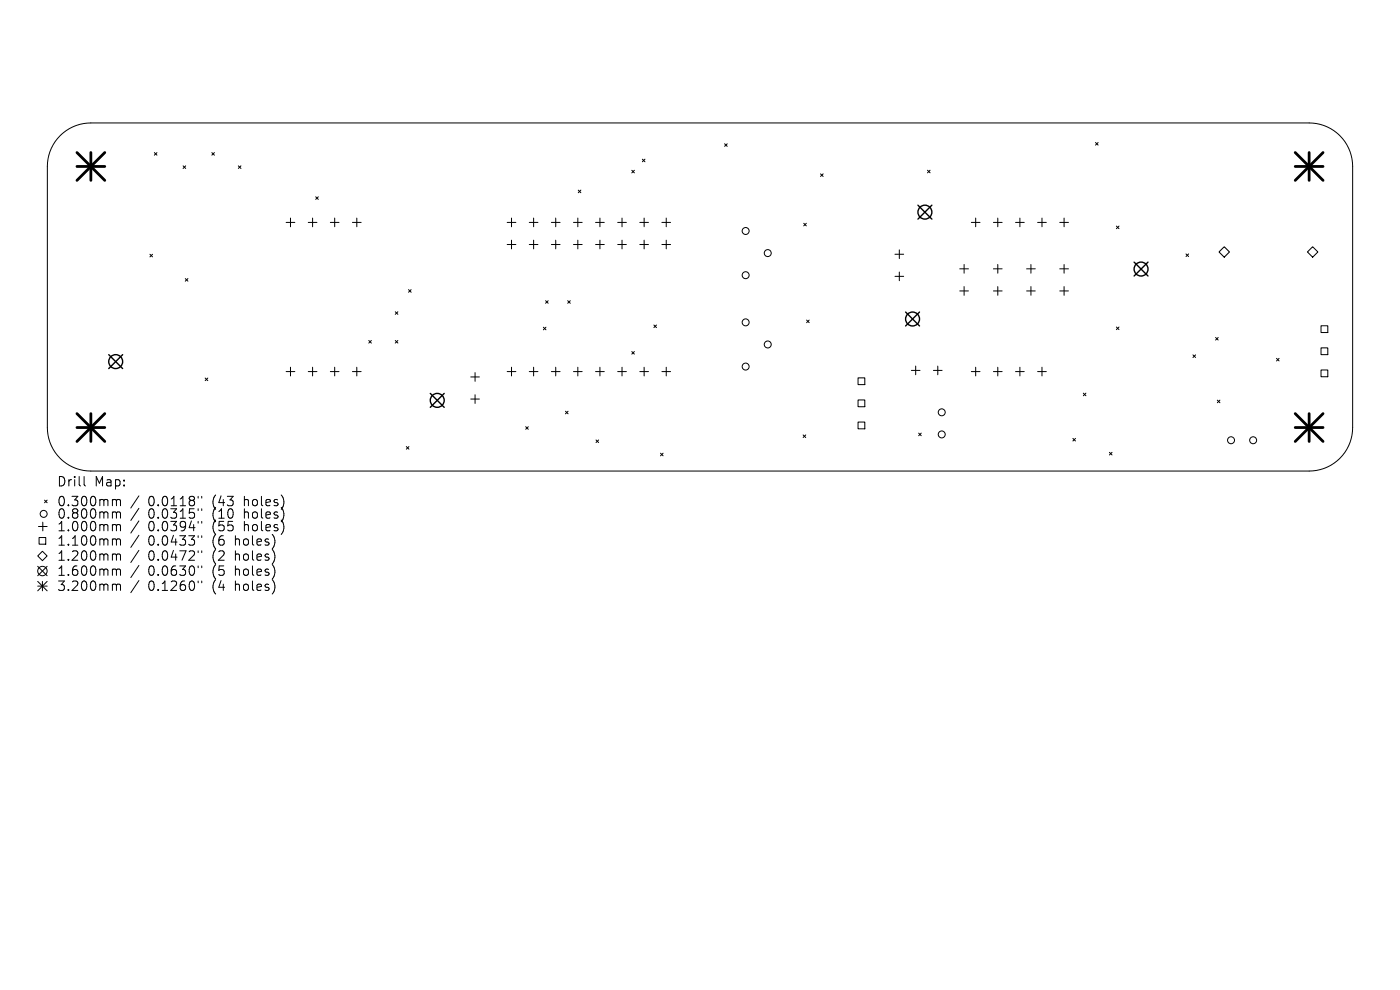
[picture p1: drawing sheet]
<svg xmlns="http://www.w3.org/2000/svg" width="297mm" height="210mm" viewBox="0 0 297 210" stroke-linecap="round" stroke-linejoin="round" font-family="sans-serif">
<defs><g id="words">
<g font-size="2.8">
<text x="12" y="103.5">Drill</text>
<text x="12" y="107.7">0.300mm</text>
<text x="20" y="103.5">Map:</text>
<text x="31.4" y="107.7">0.0118&quot;</text>
<text x="45.2" y="107.7">(43</text>
<text x="52" y="107.7">holes)</text>
<text x="12" y="110.3">0.800mm</text>
<text x="12" y="113">1.000mm</text>
<text x="31.4" y="110.3">0.0315&quot;</text>
<text x="31.4" y="113">0.0394&quot;</text>
<text x="45.2" y="110.3">(10</text>
<text x="45.2" y="113">(55</text>
<text x="52" y="110.3">holes)</text>
<text x="52" y="113">holes)</text>
<text x="12" y="116">1.100mm</text>
<text x="12" y="119.2">1.200mm</text>
<text x="31.4" y="116">0.0433&quot;</text>
<text x="31.4" y="119.2">0.0472&quot;</text>
<text x="45.2" y="116">(6</text>
<text x="45.2" y="119.2">(2</text>
<text x="50.1" y="116">holes)</text>
<text x="50.1" y="119.2">holes)</text>
<text x="12" y="122.4">1.600mm</text>
<text x="12" y="125.6">3.200mm</text>
<text x="31.4" y="122.4">0.0630&quot;</text>
<text x="31.4" y="125.6">0.1260&quot;</text>
<text x="45.2" y="122.4">(5</text>
<text x="45.2" y="125.6">(4</text>
<text x="50.1" y="122.4">holes)</text>
<text x="50.1" y="125.6">holes)</text>
</g>
</g></defs>
<g fill="none" stroke="#000" stroke-width=".21">
<path d="M12.7 28.8a9.2 9.2 0 0 1 6.6-2.7h258.4a9.2 9.2 0 0 1 9.3 9.2v55.4a9.2 9.2 0 0 1-9.3 9.2h-258.4a9.2 9.2 0 0 1-9.3-9.2v-55.4a9.2 9.2 0 0 1 2.7-6.5zM32.7 32.4l.6 .5M33.3 32.4l-.6 .5M38.8 35.2l.6 .5M39.4 35.2l-.6 .5M44.9 32.4l.6 .5M45.5 32.4l-.6 .5M50.6 35.2l.5 .5M51.1 35.2l-.5 .5M134 36.1l.6 .6M134.6 36.1l-.6 .6M136.3 33.8l.5 .5"/>
<path d="M136.8 33.8l-.5 .5M153.7 30.5l.6 .5M154.3 30.5l-.6 .5M174.1 36.9l.5 .5M174.6 36.9l-.5 .5M196.8 36.1l.5 .6M197.3 36.1l-.5 .6M232.4 30.2l.6 .6M233 30.2l-.6 .6M31.8 53.9l.6 .6M32.4 53.9l-.6 .6M39.3 59.1l.6 .5"/>
<path d="M39.9 59.1l-.6 .5M60.7 47.2h1.8M61.6 46.3v1.8M65.4 47.2h1.8M66.3 46.3v1.8M67 41.7l.5 .6M67.5 41.7l-.5 .6M70.1 47.2h1.8M71 46.3v1.8M74.8 47.2h1.8M75.7 46.3v1.8M107.6 47.2h1.8"/>
<path d="M107.6 51.9h1.8M108.5 46.3v1.8M108.5 50.9v1.9M112.3 47.2h1.8M112.3 51.9h1.8M113.2 46.3v1.8M113.2 50.9v1.9M117 47.2h1.8M117 51.9h1.8M117.9 46.3v1.8M117.9 50.9v1.9M121.7 47.2h1.8"/>
<path d="M121.7 51.9h1.8M122.6 46.3v1.8M122.6 50.9v1.9M122.7 40.3l.5 .6M123.2 40.3l-.5 .6M126.3 47.2h1.9M126.3 51.9h1.9M127.3 46.3v1.8M127.3 50.9v1.9M131 47.2h1.9M131 51.9h1.9M132 46.3v1.8"/>
<path d="M132 50.9v1.9M135.7 47.2h1.9M135.7 51.9h1.9M136.6 46.3v1.8M136.6 50.9v1.9M140.4 47.2h1.9M140.4 51.9h1.9M141.3 46.3v1.8M141.3 50.9v1.9M170.5 47.4l.6 .5M171.1 47.4l-.6 .5M189.9 53.9h1.8"/>
<path d="M189.9 58.6h1.8M190.8 53v1.9M190.8 57.7v1.8M203.6 57h1.9M204.5 56.1v1.9M206.1 47.2h1.8M207 46.3v1.8M210.8 47.2h1.8M210.8 57h1.8M211.7 46.3v1.8M211.7 56.1v1.9M215.4 47.2h1.9"/>
<path d="M216.4 46.3v1.8M217.8 57h1.8M218.7 56.1v1.9M220.1 47.2h1.9M221.1 46.3v1.8M224.8 47.2h1.9M224.8 57h1.9M225.7 46.3v1.8M225.7 56.1v1.9M236.8 48l.6 .5M237.4 48l-.6 .5M251.6 53.9l.6 .5"/>
<path d="M252.2 53.9l-.6 .5M60.7 78.8h1.8M61.6 77.9v1.8M65.4 78.8h1.8M66.3 77.9v1.8M70.1 78.8h1.8M71 77.9v1.8M74.8 78.8h1.8M75.7 77.9v1.8M78.2 72.2l.6 .6M78.8 72.2l-.6 .6M83.9 66.1l.5 .6"/>
<path d="M83.9 72.2l.5 .6M84.4 66.1l-.5 .6M84.4 72.2l-.5 .6M86.7 61.4l.5 .6M87.2 61.4l-.5 .6M99.9 80h1.8M100.8 79v1.9M107.6 78.8h1.8M108.5 77.9v1.8M112.3 78.8h1.8M113.2 77.9v1.8M115.3 69.4l.5 .6"/>
<path d="M115.7 63.8l.6 .5M115.8 69.4l-.5 .6M116.3 63.8l-.6 .5M117 78.8h1.8M117.9 77.9v1.8M120.4 63.8l.6 .5M121 63.8l-.6 .5M121.7 78.8h1.8M122.6 77.9v1.8M126.3 78.8h1.9M127.3 77.9v1.8M131 78.8h1.9"/>
<path d="M132 77.9v1.8M134 74.6l.6 .5M134.6 74.6l-.6 .5M135.7 78.8h1.9M136.6 77.9v1.8M138.7 68.9l.6 .6M139.3 68.9l-.6 .6M140.4 78.8h1.9M141.3 77.9v1.8M171.1 67.9l.6 .5M171.7 67.9l-.6 .5M193.3 78.6h1.9"/>
<path d="M194.3 77.7v1.8M198 78.6h1.9M198.9 77.7v1.8M203.6 61.7h1.9M204.5 60.8v1.8M206.1 78.8h1.8M207 77.9v1.8M210.8 78.8h1.8M210.8 61.7h1.8M211.7 60.8v1.8M211.7 77.9v1.8M215.4 78.8h1.9"/>
<path d="M216.4 77.9v1.8M217.8 61.7h1.8M218.7 60.8v1.8M220.1 78.8h1.9M221.1 77.9v1.8M224.8 61.7h1.9M225.7 60.8v1.8M236.8 69.4l.6 .5M237.4 69.4l-.6 .5M253.1 75.3l.5 .5M253.6 75.3l-.5 .5M257.9 71.6l.5 .5"/>
<path d="M258.4 71.6l-.5 .5M270.8 76l.6 .6M271.4 76l-.6 .6M280.2 69.1h1.5v1.4h-1.5zM280.2 73.8h1.5v1.4h-1.5zM280.2 78.5h1.5v1.4h-1.5zM43.5 80.2l.6 .6M44.1 80.2l-.6 .6M86.2 94.7l.6 .6M86.8 94.7l-.6 .6M99.9 84.7h1.8M100.8 83.7v1.9"/>
<path d="M111.5 90.5l.6 .6M112.1 90.5l-.6 .6M120 87.2l.5 .6M120.5 87.2l-.5 .6M126.4 93.3l.6 .6M127 93.3l-.6 .6M140.1 96.1l.6 .6M140.7 96.1l-.6 .6M170.4 92.3l.5 .5M170.9 92.3l-.5 .5M182 80.2h1.5v1.4h-1.5zM182 84.8h1.5v1.5h-1.5z"/>
<path d="M182 89.5h1.5v1.5h-1.5zM194.9 91.9l.5 .5M195.4 91.9l-.5 .5M227.6 93l.6 .6M228.2 93l-.6 .6M229.8 83.4l.6 .6M230.4 83.4l-.6 .6M235.4 96l.5 .5M235.9 96l-.5 .5M258.2 84.9l.6 .5M258.8 84.9l-.6 .5M8.2 111.7h1.8"/>
<path d="M8.3 114h1.4v1.4h-1.4zM9 116.9l1 1-1 1-1-1zM9.1 110.8v1.8M9.4 106.1l.6 .5M10 106.1l-.6 .5M17.8 101.1v1.7l.3 .3M24.1 106h.3l.3 .2M24.1 108.6h.3l.3 .3M24.1 111.3h.3l.3 .3M24.1 114.3h.3l.3 .3M24.1 117.5h.3l.3 .3M24.7 106.2l.3-.2h.5l.1 1.3"/>
<path d="M24.7 106.2v1.1M24.7 108.9v1M24.7 111.6v1M24.7 114.6v1M24.7 117.8v1M24.7 108.9l.3-.3 .5 .1 .1 1.2M24.7 111.6l.3-.3 .5 .1 .1 1.2M24.7 114.6l.3-.3 .5 .1 .1 1.2M24.7 117.8l.3-.3 .5 .1 .1 1.2M29.5 105.2l-1.7 2.6M29.5 107.8l-1.7 2.6M29.5 110.5l-1.7 2.6"/>
<path d="M29.5 113.6l-1.7 2.5M29.5 116.8l-1.7 2.5M29.5 120l-1.7 2.5M42 105.3v.4M42 107.9v.4M42 110.6v.4M42 113.6v.4M42 116.8v.4M42.8 105.3v.4M42.8 107.9v.4M42.8 110.6v.4M42.8 113.6v.4"/>
<path d="M42.8 116.8v.4M8 120.1l2 2M8 123.3l2 2M8 124.3h2M9 123.3v2M10 120.1l-2 2M10 123.3l-2 2M24.1 120.7h.3l.3 .3M24.1 123.9h.3l.3 .3M24.7 121v1M24.7 124.2v1M24.7 121l.3-.3 .5 .1 .1 1.2"/>
<path d="M24.7 124.2l.3-.3 .5 .1 .1 1.2M29.5 123.2l-1.7 2.5M42 120v.4M42 123.2v.4M42.8 120v.4M42.8 123.2v.4"/>
<circle cx="158.2" cy="58.4" r=".74"/>
<circle cx="158.2" cy="49" r=".74"/>
<circle cx="162.9" cy="53.7" r=".74"/>
<circle cx="158.2" cy="68.4" r=".74"/>
<circle cx="158.2" cy="77.8" r=".74"/>
<circle cx="162.9" cy="73.1" r=".74"/>
<circle cx="199.8" cy="87.5" r=".74"/>
<circle cx="199.8" cy="92.2" r=".74"/>
<circle cx="261.2" cy="93.4" r=".74"/>
<circle cx="265.8" cy="93.4" r=".74"/>
<circle cx="9.3" cy="109" r=".74"/>
<circle cx="9" cy="121.1" r="1"/>
</g>
<path d="M259.7 52.3l1.1 1.1-1.1 1.2-1.1-1.2zM278.5 52.3l1.1 1.1-1.1 1.2-1.1-1.2z" fill="none" stroke="#000" stroke-width=".22"/>
<g fill="none" stroke="#000" stroke-width=".3">
<path d="M194.7 43.5l3 3M197.7 43.5l-3 3M240.6 55.6l2.9 3M243.5 55.6l-2.9 3M23.1 75.2l2.9 3M26 75.2l-2.9 3M192.1 66.2l3 2.9M195.1 66.2l-3 2.9M91.3 83.5l2.9 2.9M94.2 83.5l-2.9 2.9"/>
<circle cx="196.2" cy="45" r="1.48"/>
<circle cx="242.1" cy="57.1" r="1.48"/>
<circle cx="24.5" cy="76.7" r="1.48"/>
<circle cx="193.6" cy="67.7" r="1.48"/>
<circle cx="92.8" cy="84.9" r="1.48"/>
</g>
<g fill="none" stroke="#000" stroke-width=".59">
<path d="M16.3 32.4l5.9 5.9M16.3 35.3h5.9M19.3 32.4v5.9M22.2 32.4l-5.9 5.9M274.8 35.3h5.9M274.8 32.4l5.9 5.9M277.7 32.4v5.9M280.7 32.4l-5.9 5.9M16.3 87.7l5.9 5.9M16.3 90.7h5.9M19.3 87.7v5.9M22.2 87.7l-5.9 5.9"/>
<path d="M274.8 90.7h5.9M274.8 87.7l5.9 5.9M277.7 87.7v5.9M280.7 87.7l-5.9 5.9"/>
</g>
<use href="#words"/>
</svg>
